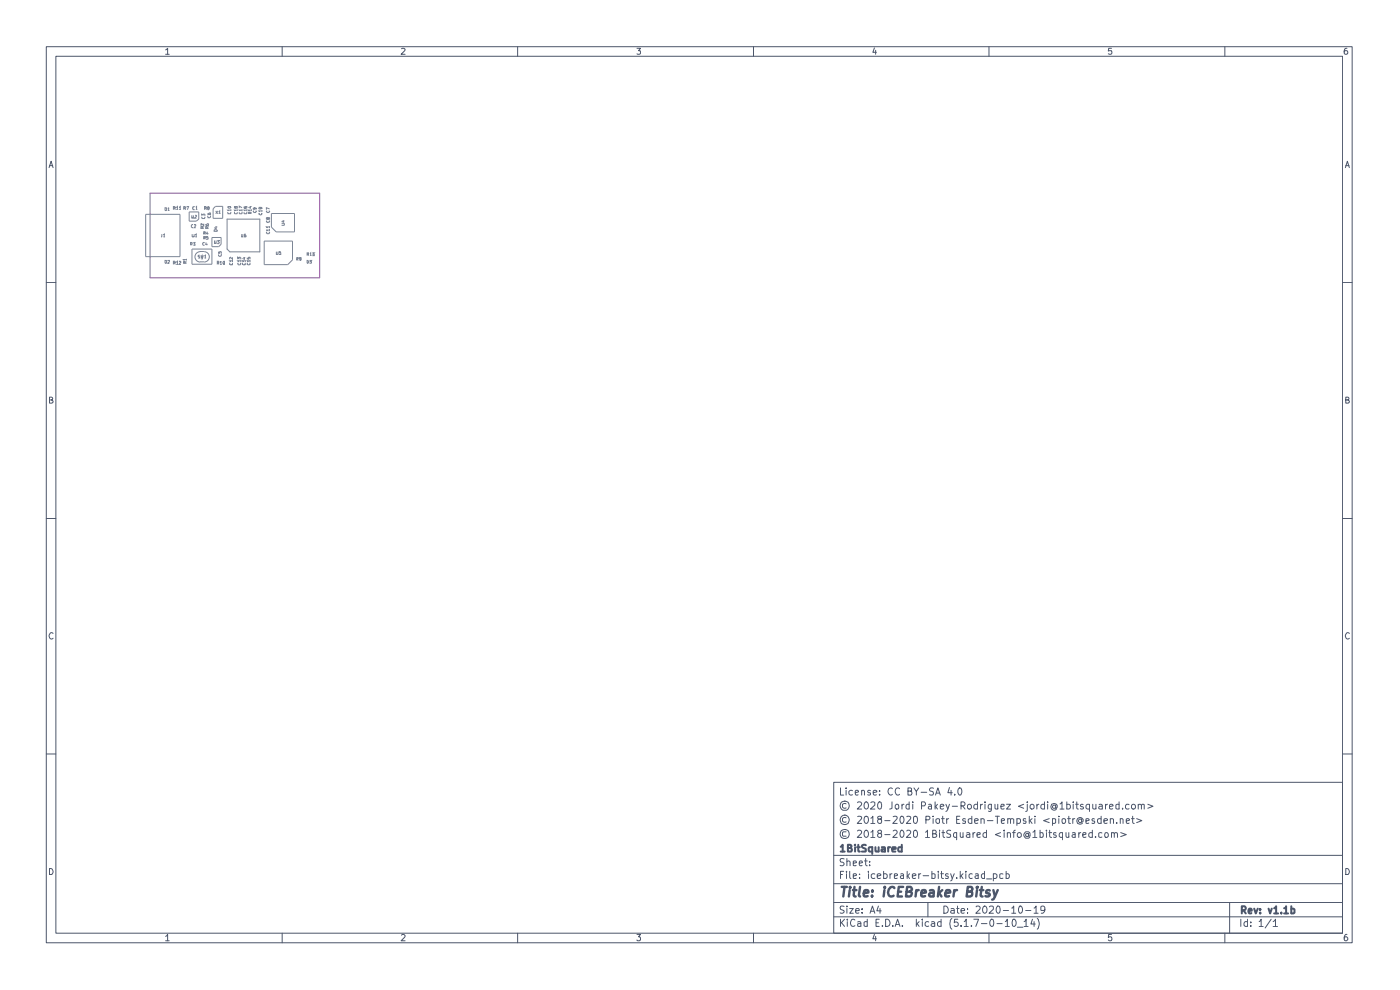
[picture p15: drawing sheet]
<svg xmlns="http://www.w3.org/2000/svg" width="297mm" height="210mm" viewBox="0 0 297 210" stroke-linecap="round" stroke-linejoin="round" font-family="sans-serif">
<g fill="none" stroke="#4c566a" stroke-width=".21">
<path d="M9.8 9.9h277.1v190.1h-277.1zM11.9 11.9h272.9v186.1h-272.9zM35.1 10.6l.5-.4v1.3M35.1 11.5h.8M59.9 9.9v2M85.2 10.3l.5-.1 .2 .4-.8 .9h.8M109.8 9.9v2M135.1 10.2h.8l-.4 .6h.3v.6h-.7M159.9 9.9v2M185.5 10.2l-.3 .9h.7M185.8 10.7v.8M209.8 9.9v2"/>
<path d="M235.8 10.2h-.6l-.1 .6h.7a.48 .48 0 0 1 0 .6 .48 .48 0 0 1-.7 0M259.8 9.9v2M285.7 10.2l-.4 .1-.1 1 .2 .2 .4-.1 .1-.4-.2-.2h-.5v.2M10.4 35.6l.4-1.4 .5 1.4M10.5 35.1h.7M285.4 35.6l.4-1.4 .5 1.4M285.5 35.1h.7M9.8 59.9h2.1M284.8 59.9h2.1M10.5 84.8h.6v-.5l-.6-.1v1.3h.5l.3-.4-.4-.3M285.5 84.8h.6v-.5l-.6-.1v1.3h.5l.3-.4-.4-.3M9.8 110h2.1"/>
<path d="M284.8 110h2.1M11.3 134.4a.57 .57 0 0 0-.8 0 .57 .57 0 0 0 0 .8l.3 .4 .5-.2M286.3 134.4a.57 .57 0 0 0-.8 0 .57 .57 0 0 0 0 .8l.3 .4 .5-.2M9.8 159.9h2.1M284.8 159.9h2.1M176.9 165.9h107.9v32.1h-107.9zM178.3 167.1v1.6h.7M178.5 173.2a1 1 0 0 1 1.4 0 1 1 0 0 1 0 1.5 1 1 0 0 1-1.4 0 1.14 1.14 0 0 1 0-1.5zM179.5 176.4h-.6l-.2 .2v.6l.2 .2h.6M179.5 173.5a.52 .52 0 0 0-.8 .2v.5a.52 .52 0 0 0 .8 .1M179.5 170.5l-.4-.1-.4 .2v.6a.52 .52 0 0 0 .8 .2M179.5 167.1v.2"/>
<path d="M179.5 167.6v1.1M180.8 167.7a.52 .52 0 0 0-.7 .2l.2 .7h.5M181.4 168.1l.7-.1-.2-.4h-.3l-.2 .2v.6l.2 .3 .4-.1M181.9 176.3l.2-.2h.4l.3 .4-.9 1.1h.9M181.9 173.2h.8l.1 .4-.9 1.1h.9M181.9 170.3l.2-.2h.4l.3 .4-.9 1.1h.9M182.8 167.8l.2-.2 .4 .2v.9M182.8 167.6v1.1M183.5 176.3l.2-.2a.82 .82 0 0 1 .6 .8 .82 .82 0 0 1-.6 .7 .93 .93 0 0 1-.2-1.3zM183.5 173.2l.2-.1a.79 .79 0 0 1 .6 .7 .79 .79 0 0 1-.3 .8l-.2 .1a.89 .89 0 0 1-.3-1.5zM183.5 170.3l.2-.2a.82 .82 0 0 1 .6 .8 .82 .82 0 0 1-.6 .7 .93 .93 0 0 1-.2-1.3zM184.7 167.7l-.5-.1-.1 .2 .1 .3 .5 .1v.4h-.6"/>
<path d="M184.7 176.5l.4-.1 .1-.3v1.5M184.7 173.6l.5-.5v1.6M184.7 170.3l.3-.2 .5 .1 .1 .6-.9 .8h.9M184.7 177.6h.9M184.7 174.7h.9M185.3 168.1l.7-.1-.1-.3-.4-.1-.2 .2v.8h.6M186.5 176.8l-.2-.2v-.3l.2-.2 .4 .1v.5l-.5 .2-.2 .1v.4a.46 .46 0 0 0 .4 .3 .46 .46 0 0 0 .4-.3v-.4l-.2-.2M186.5 173.7l-.3-.2a.43 .43 0 0 1 .4-.4 .43 .43 0 0 1 .4 .4l-.1 .2h-.4a.46 .46 0 0 0-.2 .8 .46 .46 0 0 0 .7-.2l-.1-.5-.1-.1M186.5 170.1a.89 .89 0 0 1 .4 1.4l-.2 .1a.88 .88 0 0 1-.2-1.5zM186.6 168.5v.2M186.6 167.7v.1M187.7 177h1.1"/>
<path d="M187.7 174.1h1.1M189.2 170.1v1.3l-.5 .2M189.3 167.3l-.1-.1a.73 .73 0 0 0-.8 .5 .73 .73 0 0 0 .3 .9l.4 .1 .2-.2M189.5 176.3l.6-.2 .2 .4-.9 1.1h.9M189.5 173.2l.6-.1 .2 .5-.9 1.1h.9M190 170.8l.2-.2 .4 .1v.8l-.4 .1-.3-.2zM190.8 167.3l-.2-.2a.77 .77 0 0 0-.7 .8 .77 .77 0 0 0 .7 .8l.2-.2M191.1 176.2l.2-.1a.82 .82 0 0 1 .5 .8 .82 .82 0 0 1-.5 .7 1.1 1.1 0 0 1-.2-1.4zM191.1 173.2l.2-.1a.81 .81 0 0 1 .6 .7 .81 .81 0 0 1-.5 .9 .89 .89 0 0 1-.3-1.5zM191.3 170.6v1M191.8 170.6l-.5 .3M192.4 176.3l.1-.2h.4l.3 .4-.9 1.1h.9"/>
<path d="M192.4 173.2h.7l.1 .4-.9 1.1h.9M192.6 167.8h.7l.1-.5-.3-.2h-.5v1.6h.6l.2-.1 .1-.5-.1-.2-.3-.1M192.9 170.7l-.5-.1-.2 .3v.5l.2 .2 .5-.1M192.9 170.1v1.5M193.6 170.1v.2M193.6 170.6v1M193.9 176.3l.2-.2a.82 .82 0 0 1 .6 .8 .82 .82 0 0 1-.6 .7l-.3-.2zM193.9 173.2l.2-.1a.81 .81 0 0 1 .7 .7 .81 .81 0 0 1-.5 .9l-.3-.1-.2-.3zM193.9 167.1l.5 .8 .5-.8M194.4 167.9v.8M195.4 168.1h1.2M195.5 170.9h.6a.47 .47 0 0 0 .2-.4 .47 .47 0 0 0-.2-.4h-.6v1.5"/>
<path d="M196.3 176.5l.5-.4v1.5M196.3 177.6h.9M196.4 173.9h.6l.3-.2-.1-.5-.8-.1v1.6M197 170.7h.5l.1 .9M197.6 170.9l-.5 .1-.2 .3 .2 .3 .5-.1M197.9 176.9h.5l.1-.2 .1-.3-.2-.3h-.5v1.5h.5l.3-.2-.1-.4-.2-.1M198 173.1v.1M198 173.7v1M198 167.2l-.6-.1-.2 .3 .2 .4 .6 .2v.6h-.8M198.4 170.1v1.5M198.5 168.7l.5-1.6 .5 1.6M198.5 171l.4 .6"/>
<path d="M198.6 173.7h.7l-.1 .9-.3 .1-.3-.2zM198.6 168.2h.7M198.9 170.6l-.5 .6M199.3 176.1v.2M199.3 176.6v1M199.5 171.1l.7-.2v-.2l-.5-.1-.2 .3v.5l.2 .2 .5-.1M199.7 173.7h.6M199.8 176.6h.6M200 173.1v1.3l.3 .3M200.1 176.1v1.3l.3 .2M200.7 170.6l.4 1M200.8 173.7v1"/>
<path d="M201.3 173.7l-.5 .2M201.4 170.6l-.3 1-.4 .5M201.4 167l-.3 1.1h.9M201.7 176.2l-.5-.1-.4 .3 .2 .4 .6 .2v.5h-.8M201.8 167.6v1.1M202 171h1.1M202.5 168.5v.2M202.9 176.7l-.4-.1-.2 .4v.4l.2 .2 .4-.1M202.9 176.6v1.5M202.9 173.8h.6M203.3 167.4l.2-.3a.78 .78 0 0 1 .6 .6 .78 .78 0 0 1-.2 .8l-.2 .2-.3-.2-.2-.4zM203.6 173.1h-.7v1.6h.7"/>
<path d="M203.7 176.6l.1 .9 .3 .1 .2-.1M203.9 170.9h.7l.1-.3-.1-.3-.2-.2h-.5v1.5M204.2 170.9l.5 .7M204.3 176.6v1M204.8 173.7h-.4l-.2 .1 .2 .4h.4v.4h-.6M205.1 176.7h.6v.9M205.3 170.8l.3-.2 .3 .1 .2 .7a.47 .47 0 0 1-.4 .2 .47 .47 0 0 1-.5-.2zM205.7 177h-.5l-.2 .3 .2 .3 .5-.1M206.2 173.7h-.5l-.3 .2 .2 .7h.6M206.2 173.1v1.6M206.4 176.6v1M206.8 174.2l.7-.2-.1-.3h-.4l-.2 .1v.8h.6"/>
<path d="M206.8 176.6l-.4 .4M207.3 177.1l.6-.1v-.3l-.4-.1-.2 .3v.6h.6M207.3 170.7h-.5l-.2 .7a.52 .52 0 0 0 .7 .1M207.3 170.1v1.5M208 170.6v1M208.1 173.7h.4l.3 .1v.9M208.1 173.7v1M208.4 170.6l-.4 .3M209 170.1v.2M209 170.6v1M209.3 176.7h-.6l-.2 .7a.52 .52 0 0 0 .8 .1M209.3 176.1v1.5"/>
<path d="M209.5 174.1h1.2M210.3 170.6v1.3l-.2 .2-.4-.1M210.3 170.7l-.4-.1-.3 .3v.5l.3 .2 .4-.1M211.1 170.6v.8l.1 .2 .5-.2M211.2 173.1h.8M211.6 173.1v1.6M211.7 170.6v1M212.3 176.6l-1.1 .4 1.1 .5M212.3 171.1l.7-.2v-.2l-.5-.1-.2 .3v.5l.2 .2 .5-.1M212.4 174.2l.7-.2-.2-.3h-.3l-.2 .1v.6l.2 .3 .4-.1M213 176.1v.2M213 176.6v1"/>
<path d="M213.5 170.6h.9l-.9 1h.9M213.7 176.8l.1-.1a.36 .36 0 0 1 .6 .2v.7M213.7 176.6v1M213.8 173.7h.6v1M213.8 173.7v1M214.4 173.8l.2-.1 .5 .1v.9M214.8 176.6h.6M215.4 176.1l-.3 .3v1.2M215.7 173.7h.5l.3 .2v.4l-.3 .4-.5-.1M215.7 173.7v1.4M215.9 176.8l.3-.2 .3 .1 .2 .7a.47 .47 0 0 1-.5 .2 .47 .47 0 0 1-.4-.2zM217.2 170.6l-1.1 .4 1.1 .4"/>
<path d="M217.6 173.7h-.5v.4l.5 .1 .1 .1-.2 .4-.4-.1M217.9 170.6v1.3l-.3 .2M217.9 170.1v.2M218.2 177l-.2-.2-.4 .2v.4h.6M218.2 176.8v.6h.3l-.1-.8-.2-.2h-.6a.75 .75 0 0 0-.4 .7 .75 .75 0 0 0 .4 .7h.6l.2-.2M218.4 173.1v1.6M218.5 174.1l.4 .6M218.6 170.8l.3-.2 .3 .1 .2 .7a.47 .47 0 0 1-.5 .2 .47 .47 0 0 1-.4-.2zM218.9 173.7l-.5 .5M219.1 176.5l.4-.4v1.5M219.1 177.6h.9M219.5 173.1v.1"/>
<path d="M219.5 173.7v1M220 170.6v1M220.4 170.6l-.4 .3M220.6 176.7l.5-.1 .2 .4-.1 .5h-.6M220.6 176.1v1.5M221.6 170.7h-.6l-.2 .7a.52 .52 0 0 0 .8 .1M221.6 170.1v1.5M222 176.1v.2M222 176.6v1M222.2 170.1v.2M222.2 170.6v1M222.5 176.6h.6"/>
<path d="M222.6 173.7l-1.2 .4 1.2 .4M222.7 176.1v1.3l.4 .2M223.3 173.7h.6v.8l-.2 .2-.4-.1M223.3 173.7v1.4M223.9 170.9l-.4-.1-.2 .2 .1 .4h.5M223.9 170.8v.6l.4-.2a.62 .62 0 0 0-.7-.8l-.5 .2-.2 .5a.68 .68 0 0 0 .4 .7 .68 .68 0 0 0 .8-.2M224 176.7h-.5v.3l.4 .1 .2 .3-.2 .2-.4-.1M224.6 173.1v.1M224.6 173.7v1M224.9 170.5l.4-.4v1.5M224.9 171.6h.8M225.4 176.7l-.4-.1-.3 .4v.4l.3 .2 .4-.1"/>
<path d="M225.4 173.7h.4l.3 .2v.4l-.3 .4-.4-.1zM225.4 176.6v1.5M226.1 176.6l.1 .9 .4 .1 .1-.1M226.3 170.7h.6l.2 .7a.52 .52 0 0 1-.8 .1M226.3 170.1v1.5M226.5 173.7h.6M226.7 173.1v1.5l.4 .1M226.7 176.6v1M227.5 176.7h.6v.9M227.6 173.7v1M227.7 170.1v.2M227.7 170.6v1"/>
<path d="M228 173.7l-.4 .2M228.1 177l-.6 .1-.1 .2 .3 .3 .4-.1M228.2 170.6h.6M228.4 170.1v1.3l.4 .2M228.9 176.6v1M229.3 176.6l-.4 .4M229.4 173.9l-.4-.2-.2 .4 .2 .4 .4-.2M229.4 173.7l.1 .7 .3-.2v-.4l-.4-.3a.72 .72 0 0 0-1 .7l.2 .5 .5 .1 .5-.1M229.7 177.1l.7-.1v-.3l-.5-.1-.2 .3 .1 .6h.6M229.8 170.7a.35 .35 0 0 0-.4-.1 .35 .35 0 0 0-.2 .3l.7 .5-.3 .2-.4-.1M230.4 174.2l.7-.2-.1-.3h-.6v.9h.6M231.1 170.7h-.6l-.1 .7a.52 .52 0 0 0 .7 .1"/>
<path d="M231.1 170.6v1.5M231.7 176.7h-.6l-.1 .7a.52 .52 0 0 0 .7 .1M231.7 176.1v1.5M231.8 170.6v.8l.3 .2 .4-.2M232.2 173.7h-.4l-.2 .1 .2 .4h.4v.4h-.6M232.4 177.5v.1M232.5 170.6v1M233.2 170.7h.6v.9M233.6 173.7h-.5l-.3 .2v.4l.3 .4 .5-.1M233.6 173.1v1.6M233.8 176.7l-.5-.1-.2 .2v.7l.2 .1 .5-.1M233.8 170.9l-.5 .1-.2 .3 .2 .3 .5-.1"/>
<path d="M234.2 174.2l.7-.2v-.3h-.5l-.2 .1 .1 .8h.6M234.4 176.7l.5-.1 .2 .4v.4l-.2 .2-.5-.1v-.1zM234.5 170.6v1M234.9 170.6l-.4 .3M235.4 171.1l.7-.2v-.2l-.5-.1-.2 .3v.5l.2 .2 .5-.1M235.5 173.7h.5l.2 .1v.9M235.5 173.7v1M235.8 176.8l.2-.2 .3 .1 .1 .9M235.8 176.6v1M236.4 176.9a.35 .35 0 0 1 .3-.3 .35 .35 0 0 1 .4 .3v.7M236.9 174.5v.2M237.4 170.7l-.4-.1-.3 .2v.6l.3 .2 .4-.1"/>
<path d="M237.4 170.1v1.5M237.7 173.7h.4l.2 .1v.9M237.7 173.7v1M237.7 176.6l1.2 .4-1.2 .5M238.2 171.4v.2M238.9 174.2l.7-.2-.2-.3h-.3l-.2 .1v.6l.2 .3 .4-.1M239.5 170.7l-.5-.1-.2 .3v.5l.2 .2 .5-.1M240 173.7h.6M240.1 170.8l.3-.2 .3 .1 .2 .7a.47 .47 0 0 1-.4 .2 .47 .47 0 0 1-.5-.2zM240.3 173.1v1.3l.3 .3M241.1 173.7l1.1 .4-1.1 .4M241.5 170.8l.1-.1a.36 .36 0 0 1 .5 .2v.7"/>
<path d="M241.5 170.6v1M242.1 170.9l.2-.3 .4 .1v.9M243.5 170.6l1.1 .4-1.1 .4M10.5 184.2a.71 .71 0 0 1 .7 .5 .71 .71 0 0 1-.2 .8h-.5zM35.1 198.6l.5-.4v1.4M35.1 199.6h.8M59.9 198v2M85.2 198.4l.1-.2h.4l.2 .4-.8 1h.8M109.8 198v2M135.1 198.2h.8l-.4 .5 .4 .3-.1 .5-.5 .1-.2-.2M159.9 198v2M176.9 194.5h107.9"/>
<path d="M176.9 191.4h107.9M176.9 187.5h107.9M176.9 181.4h107.9M178.3 195v1.5M178.3 185.5h.4M178.5 195.7l.7 .8M179 184.8h-.7v1.6M179.1 192.3h-.8a.61 .61 0 0 0 .1 .6 .61 .61 0 0 0 .6 .2l.1 .4a.6 .6 0 0 1-.9 .1M179.1 182.2h-.8a.53 .53 0 0 0 .1 .6 .53 .53 0 0 0 .5 .2l.2 .2-.2 .4h-.7M179.2 195l-.9 .9M179.6 184.8v.2M179.6 185.3v1.1"/>
<path d="M179.7 192.2v.2M179.7 182.8v-.1a.36 .36 0 0 1 .6 .2v.7M179.7 182.1v1.5M179.7 192.7v1M179.7 195v.2M179.7 195.5v1M180.3 192.7h.7l-.7 1h.7M180.3 184.8v1.3l.2 .3M181 185.8l.7-.1-.2-.4-.5 .1v.9h.6M181 183.1l.7-.1-.2-.4-.5 .1v.9h.6M181.4 195.2l-.4-.2a.78 .78 0 0 0-.6 .7 .78 .78 0 0 0 .6 .8l.4-.2M181.5 193.2l.8-.1-.1-.3-.4-.1-.3 .3v.5l.3 .2 .4-.1"/>
<path d="M181.9 195.6h.6l.1 .9M182.3 183.1l.7-.1-.2-.4-.4 .1-.1 .7 .2 .2h.4M182.4 186.2v.2M182.4 185.4v.1M182.6 195.9l-.7 .1v.4h.7M182.9 193.5v.2M182.9 192.8v.2M183.4 182.6h.6M183.6 182.1v1.3l.4 .2M184 195.6l-.4-.1-.3 .2v.6l.3 .2 .4-.1M184 195v1.5M184.2 184.8v.2"/>
<path d="M184.2 185.3v1.1M184.5 183.5v.1M184.5 182.7v.2M184.6 193.7l.5-1.5 .5 1.5M184.7 193.3h.7M185.5 198.2l-.3 .9h.7M185.6 185.4a.52 .52 0 0 0-.8 .2l.2 .7h.6M185.8 198.6v1M185.8 195.7h.6M186.1 185.8l.8-.1-.1-.3-.4-.1-.3 .2 .1 .8h.6M186.4 192.2l-.4 1h.9M186.5 195h-.7v1.5h.7"/>
<path d="M186.7 192.7v1M187.2 196.3v.2M187.5 185.4a.52 .52 0 0 1 .7 .2l-.2 .7h-.5M187.5 184.8v1.6M187.9 195a.78 .78 0 0 1 .9 .7 .78 .78 0 0 1-.9 .8zM188.8 185.3v1.1M189.2 185.3l-.4 .3M189.4 196.3v.2M189.7 185.8l.7-.1-.1-.3h-.6v.9h.6M189.9 196.5l.5-1.5 .5 1.5M190.1 196.1h.7M191.1 185.4l.4-.1 .2 .2v.9"/>
<path d="M191.4 196.3v.2M191.7 185.7l-.7 .2 .2 .5 .5-.1M192.4 184.8v1.6M192.5 185.8l.5 .6M193 185.3l-.6 .6M193.5 185.8l.8-.1-.1-.3-.4-.1-.3 .2 .1 .8h.6M194.4 195v1.5M194.6 195.9l.4 .6M194.9 185.3v1.1M195 195.5l-.6 .6M195.3 185.3l-.4 .3M195.7 195v.2"/>
<path d="M195.7 195.5v1M195.8 185.8h1.2M196.8 191.4v3.1M197 195.6h-.6l-.1 .7a.52 .52 0 0 0 .7 .1M197.6 195.6h.6l.1 .9M197.7 185.4l.4-.1 .3 .2v.7l-.3 .2-.4-.1M197.7 184.8v1.6M198.3 195.9h-.5l-.3 .3 .3 .3 .5-.1M199.1 184.8v.2M199.1 185.3v1.1M199.6 185.3h.6M199.6 195.6h-.5l-.2 .7a.52 .52 0 0 0 .7 .1"/>
<path d="M199.6 195v1.5M199.7 184.8v1.3l.5 .3M200.2 192.2a.78 .78 0 0 1 1 .8 .78 .78 0 0 1-1 .7zM201.2 185.4l-.5-.1-.1 .2 .1 .3 .5 .1v.4h-.6M201.7 185.3l.3 1.1M201.8 192.8h.6v.9M201.9 194.8a1.74 1.74 0 0 0 0 2.3M202.4 193.1h-.5l-.2 .3 .2 .3 .5-.1M202.4 185.3l-.5 1.4-.2 .2M202.9 186.2v.2M202.9 192.7h.6M203.1 192.2v1.3l.4 .2"/>
<path d="M203.2 195h-.7l-.1 .7 .2-.1 .5 .1 .2 .6-.4 .2h-.3l-.2-.2M203.7 184.8v1.6M203.9 193.2l.7-.1v-.3l-.5-.1-.2 .3v.5l.2 .2 .5-.1M203.9 196.3v.2M203.9 185.8l.4 .6M204.3 185.3l-.6 .6M204.6 195.5l.4-.5v1.5M204.6 196.5h.8M204.9 184.8v.2M204.9 185.3v1.1M205.2 193.5v.2M205.2 192.8v.2"/>
<path d="M206.1 196.3v.2M206.2 185.4l-.4-.1-.2 .3 .1 .6 .1 .2 .4-.1M206.6 195h1l-.6 1.5M206.9 185.4h.6v1M207.1 192.4l.2-.2h.3l.3 .4-.9 1.1h.9M207.5 185.7l-.7 .2 .3 .5 .4-.1M208.2 195.9h1.2M208.6 192.4l.3-.2a.82 .82 0 0 1 .5 .8 .82 .82 0 0 1-.5 .7 .93 .93 0 0 1-.3-1.3zM208.9 185.4l-.5-.1-.2 .3 .1 .6 .1 .2 .5-.1M208.9 184.8v1.6M209.3 186.4h1.1M209.8 198v2"/>
<path d="M209.9 192.4l.2-.2 .6 .1v.6l-.9 .8h.9M210.3 195a.89 .89 0 0 1 .4 1.4l-.2 .1a.88 .88 0 0 1-.2-1.5zM210.7 185.4a.52 .52 0 0 1 .8 .2l-.2 .7h-.6M210.7 185.3v1.6M211.5 195.9h1.1M211.7 192.2a.89 .89 0 0 1 .3 1.4l-.2 .1a.88 .88 0 0 1-.1-1.5zM212.8 185.4l-.5-.1-.2 .2v.7l.2 .2 .5-.1M212.9 193.1h1.1M213.3 195.5l.4-.5v1.5M213.3 196.5h.8M213.4 185.4l.5-.1 .2 .3-.1 .6-.1 .2-.5-.1M213.4 184.8v1.6"/>
<path d="M214.6 192.6h.2l.3-.4v1.5M214.6 193.7h.9M214.9 195.1l.2-.1a.82 .82 0 0 1 .5 .7 .82 .82 0 0 1-.5 .8 1.1 1.1 0 0 1-.2-1.4zM215.8 196.7h1.2M216.2 192.3l.2-.1a.82 .82 0 0 1 .5 .8 .82 .82 0 0 1-.5 .7 1.1 1.1 0 0 1-.2-1.4zM217.3 195.5l.4-.5v1.5M217.3 196.5h.8M217.6 193.1h1.1M219 195l-.3 1h.9M219.4 192.6l.4-.4v1.5M219.4 193.7h.8M219.4 195.5v1"/>
<path d="M220 194.8a1.74 1.74 0 0 1 0 2.3M221.7 192.9l-.2 .2-.7-.1 .1-.7 .4-.1 .3 .2a1.05 1.05 0 0 1-.4 1.3h-.3M235.8 198.2h-.6l-.1 .7 .3-.2 .4 .1v.7l-.4 .1-.3-.2M259.8 198v2M260.9 191.4v6.6M263.2 195v1.5M264.7 195.6l-.5-.1-.3 .3v.5l.3 .2 .5-.1M264.7 195v1.5M265.3 196.3v.2M265.3 195.6v.1M267.1 195.5l.4-.5v1.5M267.1 196.5h.9"/>
<path d="M269.7 195l-1.3 1.8M270.1 195.5l.5-.5v1.5M270.1 196.5h.9M285.5 184.2a.71 .71 0 0 1 .7 .5 .71 .71 0 0 1-.2 .8h-.5zM285.7 198.2a.58 .58 0 0 0-.5 .6v.7l.5 .1 .2-.3v-.3l-.2-.3h-.3l-.2 .3"/>
<circle cx="179.2" cy="170.9" r=".97"/>
<circle cx="179.2" cy="176.9" r=".99"/>
</g>
<g fill="none" stroke="#4c566a" stroke-width=".42">
<path d="M178.4 179.6l.4-.4v1.4M179.9 179.9h.5l.2-.3v-.3l-.7-.1v1.4h.7l.1-.5-.3-.2M181.4 179.2v.1M181.4 179.7v.9M181.8 179.7h.6M182.1 179.2v1.3l.1 .1h.2M183.7 179.3l-.5-.1-.4 .3 .2 .3 .7 .3v.5h-.9M185.7 179.7l.1 .9h.6M186.4 179.7v.9M187.1 179.7h.6v.2v.7h-.6v-.5l.6-.1M188.4 179.7v.9M188.8 179.7h-.2l-.2 .3"/>
<path d="M191.3 179.2v1.4h-.6l-.2-.2 .1-.6 .7-.1M178.4 180.6h.8M185 180.6h-.6l-.1-.6 .1-.3h.6v1.4M189.3 180.1l.7-.1-.1-.3h-.5l-.1 .2 .1 .7h.5M263.4 193.1h.6a.47 .47 0 0 0 .3-.4 .47 .47 0 0 0-.3-.5h-.6v1.6M263.8 193.1l.5 .7M264.9 193.3l.7-.1-.2-.5-.4 .1-.1 .8 .1 .2 .5-.1M266.1 192.7l.3 1.1 .4-1.1M267.3 193.6v.2M267.3 192.8v.2M269.1 192.7l.4 1.1 .3-1.1M270.3 192.7h.2l.2-.5v1.6"/>
<path d="M270.3 193.8h.8M271.8 193.6v.2M272.4 192.7l.4-.2v-.3v1.6M272.4 193.8h.9M273.9 192.8l.5-.1 .2 .2v.7l-.2 .2-.5-.1M273.9 192.2v1.6"/>
</g>
<g fill="none" stroke="#4c566a" stroke-width=".51">
<path d="M178.6 188.1h1.1M179.2 188.1l-.3 2.1M180.3 188.8l-.2 1.4M180.3 188.1v.3M180.9 188.8h.8M181.3 188.1l-.2 1.8 .4 .3M182.5 188.1l-.3 1.8 .3 .3M183.2 189.5l1-.2-.1-.4h-.7l-.2 1 .3 .3 .6-.1M185 190v.2M185.1 188.9v.2M187.6 188.8l-.1 1.4M187.7 188.1v.3"/>
<path d="M189.7 188.4v-.2a.79 .79 0 0 0-1.1 .4 1.24 1.24 0 0 0 .1 1.5l.4 .1 .5-.2M190.5 189.1h.7M191.6 188.1h-.9l-.3 2.1h.9M192.4 189.1h.6l.5-.4-.2-.5-.9-.1-.2 2.1h.8l.3-.2 .2-.5-.5-.4M194.4 188.8l-.2 1.4M194.9 188.8l-.3 .1-.3 .3M195.4 189.5l1-.2-.1-.4h-.7l-.2 1 .3 .3 .6-.1M197.3 188.9h.7v1.3M198.1 189.3l-.7 .1-.3 .3v.2l.3 .3 .6-.1M199.2 188.1l-.2 2.1M199.2 189.4l.5 .8M199.9 188.8l-.8 .8"/>
<path d="M200.6 189.5l1-.2-.1-.4h-.8l-.2 1 .2 .3 .6-.1M202.4 188.8l-.1 1.4M203 188.8a.46 .46 0 0 0-.6 .4M205.2 189.1h.6a.62 .62 0 0 0 .4-.9l-.9-.1-.2 2.1h.7l.4-.2v-.7l-.4-.2M207.3 188.8l-.2 1.4M207.3 188.1l-.1 .1 .1 .2 .1-.2-.1-.1v.3M207.9 188.8h.7M208.3 188.1l-.3 1.8 .4 .3M210 188.9a.48 .48 0 0 0-.6 0 .48 .48 0 0 0-.2 .5l.7 .2 .1 .3-.4 .3-.6-.1M210.7 188.8l.4 1.4M211.7 188.8l-.9 1.9-.3 .1"/>
</g>
<path d="M31.8 41h36v17.9h-36z" fill="none" stroke="#9450a0" stroke-width=".21"/>
<g fill="none" stroke="#798596" stroke-width=".21">
<path d="M30.9 45.5h7.3v8.9h-7.3zM34.3 49.7v.5h-.1M34.7 49.8l.1-.1v.5M34.7 50.2h.3M35 44.1l.3 .1v.5h-.3zM35 55.2l.3 .1v.5h-.3zM35.6 44.2l.2-.1v.6M35.6 55.3l.3-.1v.3l-.3 .3h.3M35.6 44.7h.3M36.8 44.2h.3l.1-.2-.4-.2v.7M36.8 55.8h.3l.1-.2-.4-.2v.7M37 44.2l.2 .3"/>
<path d="M37 55.8l.2 .3M37.4 44l.2-.2v.7M37.4 55.6l.2-.2v.7M37.4 56.1h.4M37.4 44.5h.4M38 44l.2-.2v.7M38 55.5l.2-.1 .2 .2-.4 .5h.4M38 44.5h.4M39 44.2h.3l.1-.2-.4-.2v.7M39.2 44.2l.2 .3M39.2 55.8v-.3h-.2l-.1 .3h.7M39.6 43.8h.4l-.2 .7"/>
<path d="M39.6 55.1h-.7l.2 .1M39.6 55.5l-.4 .2M39.6 54.9v.3M40.1 45h2.1v1.5l-.5 .4h-1.6zM40.4 51.8h.3l.1-.3-.4-.1v.6M40.6 51.8l.2 .2M40.7 45.7l.1 .6h.2v-.6M40.7 52.8h4.3v3.2h-4.3zM40.8 49.7l.1 .5h.3v-.5M40.9 47.7l-.1-.1-.2 .2v.3l.2 .2 .1-.1M41 51.4h.4l-.2 .3 .2 .1v.2h-.4M41.2 47.7h.3l-.3 .6h.3"/>
<path d="M41.3 43.9l-.1-.1a.31 .31 0 0 0-.4 .4 .31 .31 0 0 0 .5 .2M41.4 45.7h.2l.1 .1-.4 .5h.4M41.4 49.8l.2-.1v.5M41.4 50.2h.4M41.5 44l.2-.2v.7M41.5 44.5h.4M42.4 54.1l-.4 .1v.2l.4 .1v.2h-.4M42.4 55.5h.9M42.4 53.3h.9M42.5 53.4a1.1 1.1 0 0 0-1.1 1.1 1.1 1.1 0 0 0 1.1 1.1M42.6 54.1l.2 .6 .1-.4 .1 .4 .1-.6M42.8 45.8v-.4l.3 .2v-.2h.3v.4"/>
<path d="M42.9 46v.4h.5v-.4M43 48.5v-.4l-.3-.1-.1 .5h.6M43.2 50.5h.3l.1-.3h-.4v.6M43.2 49.5l.4-.1-.1-.3h-.3v.6M43.2 47.5v.4l-.4-.4h-.2l.1 .4M43.2 48l-.2 .3M43.3 53.4a1.1 1.1 0 0 1 1.1 1.1 1.1 1.1 0 0 1-1.1 1.1M43.4 54.3l.2-.2v.6M43.4 51.5l-.3-.1-.1 .3 .1 .3h.3M43.4 44.2h.3l.1-.2-.4-.2v.7M43.4 54.7h.3M43.4 50.5l.2 .3"/>
<path d="M43.4 49.5l.2 .2M43.6 44.2l.2 .3M43.6 47.5l.1 .3 .5 .1v-.4h-.3l.1 .4M43.7 51.4l-.1 .5h.4M43.9 51.7v.3M44 48.5v-.3l-.3-.2-.1 .5h.6M44 49.1l-.2 .5h.4M44.1 45.8l.1 .4h.3l.2-.2-.1-.2M44.1 45.3l.1 .2h.5l-.1-.3-.4 .1 .2 .2M44.1 49.3v.4M44.2 50.2h-.4v.2h.4l-.1 .4-.3-.1M44.2 44.1l-.2-.1 .2-.2 .2 .2-.4 .2 .2 .3 .2-.2-.2-.2"/>
<path d="M44.2 48l-.2 .3M45 50.4h1.9v1.4l-.5 .5h-1.4zM45.2 44.3l.5-.5h1.5v2.5h-2zM45.5 48.7h.4l.2 .4h-.7zM45.5 51l.1 .7 .2-.1v-.6M45.7 48.1h.4M45.8 44.7l.4 .6M45.8 48v.5l-.4-.2M46.1 51h.4l-.2 .3 .2 .2-.1 .2-.3-.1M46.1 55.8h.3v-.3l-.3-.1v.7M46.2 44.7l-.4 .6M46.3 55.8l.1 .3"/>
<path d="M46.4 44.9l.2-.2v.6M46.4 54v.2l.2 .2 .3-.2v-.2M46.4 53.4v.3h.2v-.3l.3 .1v.2M46.4 45.3h.4M46.7 55.6l.2-.2v.7M46.7 56.1h.3M47.5 55.4l.1 .1-.1 .6a.37 .37 0 0 1-.2-.3 .37 .37 0 0 1 .2-.4zM48.2 46.5h6.9v6.9h-6.3l-.6-.6zM48.4 45v.3h.5v-.3M48.4 43.8h.5l.1 .2-.2 .2h-.3l-.2-.2zM48.8 55.8l-.1 .3 .2 .1 .4-.1v-.3M49 44.6h-.7l.2 .1"/>
<path d="M49 44.4v.3M49.3 55.3h-.6l.2 .3M49.3 54.6v.4l-.4-.4-.2 .1 .1 .3M49.3 55.2v.4M49.8 45v.3h.4l.1-.3M50 43.9l.3-.1v.4l-.3-.1v-.3h-.3v.3h.3M50.3 44.6h-.6l.2 .1M50.3 44.4v.3M50.4 55v-.4l.3 .2v-.1l.2-.1 .2 .1-.1 .3M50.5 55.8l-.1 .1 .2 .3h.3l.2-.3-.1-.1M50.8 45v.3h.5v-.3M51.1 55.3h-.7l.2 .3"/>
<path d="M51.1 55.2v.4M51.2 49.7l.1 .5h.2v-.5M51.4 44.6h-.6l.1 .1M51.4 44.1l-.6-.4v.5M51.4 44.4v.3M51.5 55.8l-.1 .3 .2 .1 .4-.1v-.3M51.6 54.7h.4M51.8 45l.1 .3h.4v-.3M51.8 43.8l.1 .4h.4l.1-.4-.5 .1 .2 .3M51.9 54.6v.4l-.5-.2M52 55.3h-.6l.2 .3M52 55.2v.4"/>
<path d="M52.1 49.7l-.2 .1v.4h.3l-.1-.3-.2 .1M52.4 44.6h-.6l.1 .1M52.4 44.4v.3M52.5 54.7v.2l.2 .1v-.3l.3-.1v.4M52.5 55.8v.3l.1 .1 .4-.1v-.3M53 43.8h.4M53 55.3h-.5l.1 .3M53 45.3v-.3h-.2l-.1 .3h.7M53 55.2v.4M53.1 43.7v.5l-.4-.2M53.4 44.6h-.7l.2 .1M53.4 45l-.4 .2"/>
<path d="M53.4 44.4v.3M53.8 44.7l-.1 .1 .2 .3h.3l.2-.3-.1-.1M54 44.1l.1 .2h-.4a.35 .35 0 0 1 .4-.2 .35 .35 0 0 1 .3 .3M55 45.2v.3l.2 .1 .3-.1v-.3M55.2 44l.1 .3-.4-.1 .1-.2h.4l.2 .3M55.6 44.7h-.7l.2 .2M55.6 44.6v.3M56 51.1h6.1v4l-1.1 1h-5zM56.6 44.7l-.1 .1 .2 .3 .4-.1v-.3M56.6 46.8l-.1 .1 .3 .3 .3-.1v-.3M56.6 49.1l-.1 .3 .2 .2h.3l.2-.2-.1-.3M56.8 46.3h.4l-.1 .2h-.2l-.1-.3h-.2l-.1 .2h.3"/>
<path d="M57.2 44.3l-.7-.2v.4M57.2 48.8h-.7l.2 .2M57.2 48.1h-.7l.2 .3M57.2 48v.4M57.2 48.6v.4M57.6 45.3h4.9v3.9h-3.9l-1-1zM58.6 53.4v.6l.4-.1v-.5M59.6 53.4h-.4v.2h.4v.4l-.4-.1M59.7 47.4l.6 .1-.1 .3h-.5M59.9 46.9h.4M60.2 46.8v.3l-.5-.2M62.9 55l.4-.3h-.4v.5"/>
<path d="M63 55l.3 .2M63.9 54.9l-.4 .1v-.3h.4l-.1 .5h-.3M65.2 54l.3-.1-.1-.3h-.2v.6M65.2 55.2l.3 .3-.2 .3h-.1zM65.2 54l.3 .2M65.7 55.2h.4l-.3 .3h.2l.1 .3h-.4M65.7 53.8l.2-.2v.6M65.7 54.2h.4M66.3 53.6h.4l-.3 .3 .3 .1v.2h-.4"/>
</g>
</svg>
